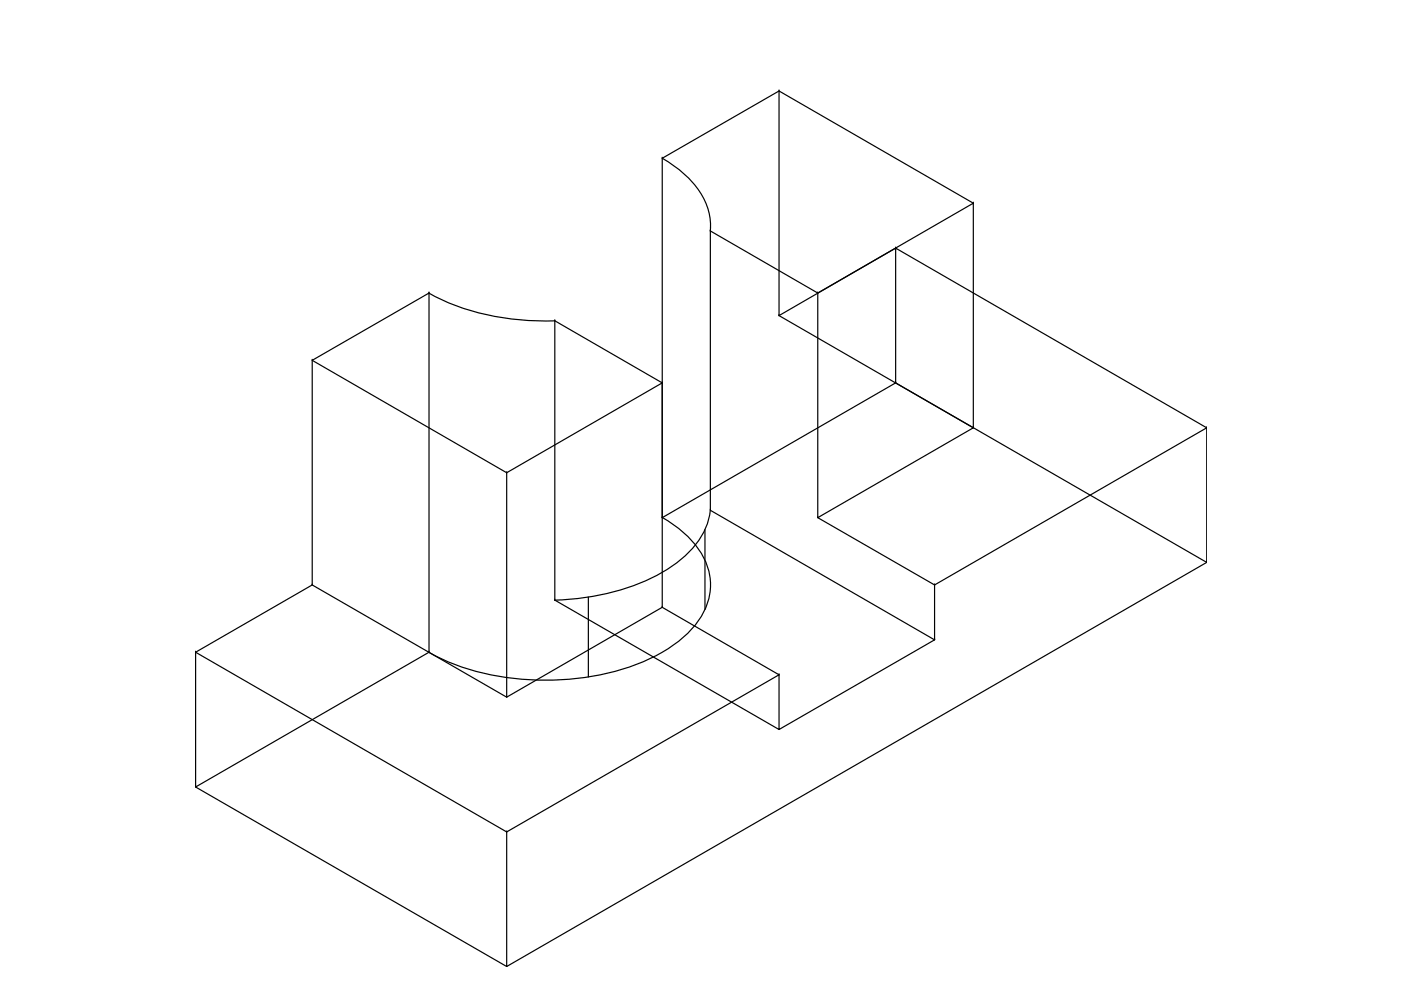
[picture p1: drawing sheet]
<svg xmlns="http://www.w3.org/2000/svg" width="297mm" height="210mm" viewBox="0 0 297 210" stroke-linecap="round" stroke-linejoin="round" font-family="sans-serif">
<!-- layer: 0 -->
<g fill="none" stroke="#000" stroke-width=".25">
<path d="M165.2 19.3l-24.8 14.3v76.2M165.2 19.3h.1M140.4 33.6a20.1 20.1 0 0 1 9.6 10.5 11.9 11.9 0 0 1 .6 4.9M140.4 33.6h.1M150.6 49v59.2l47.5 27.5M150.6 49l22.8 13.1 33-19v47.6M150.6 49h.1M189.9 52.6h.1M189.9 52.6l-24.7 14.3M206.4 43.1l-41.2-23.8v47.6M206.4 43.1h.1M66.2 76.4l41.2 23.8v47.6"/>
<path d="M66.2 76.4l24.8-14.3v76.2l-49.5 28.6v-28.6l24.7-14.3zM66.2 76.4h.1M90.9 62.1a51.5 51.5 0 0 0 26.7 5.9M91 62.1h.1M117.6 68h.1M117.6 68v59.2M117.6 68l22.8 13.2M165.2 66.9l41.2 23.8-33 19.1 24.7 14.2M165.2 66.9h.1M173.4 62.1h.1M173.4 62.1v47.7M140.4 81.2h.1"/>
<path d="M189.9 81.2h.1M189.9 81.2l-49.5 28.6M206.4 90.7h.1M255.8 90.7l-65.9-38.1v28.6l65.9 38M255.8 90.7h.1M107.4 100.2l33-19v47.6M107.4 100.2h.1M140.4 109.7a21.2 21.2 0 0 1 9.3 9.7 12.8 12.8 0 0 1-2.7 13.6 33.4 33.4 0 0 1-17 9.5 57.4 57.4 0 0 1-35.2-2.2l-3.9-2M140.4 109.8h.1M149.5 112.3v16.9M150.6 108.2a15.9 15.9 0 0 1-6.4 10.5 41.9 41.9 0 0 1-21.6 8.2l-5 .4M150.6 108.2h.1"/>
<path d="M173.4 109.8h.1M255.8 119.2h.1M41.5 138.3l65.9 38.1v28.5l-65.9-38M41.5 138.3h.1M66.2 124l41.2 23.8 33-19 24.8 14.3M66.2 124h.1M91 138.3h.1M117.6 127.2h.1M117.6 127.2l47.6 27.5M124.7 126.6v16.9M140.4 128.8h.1M198.1 124h.1"/>
<path d="M198.1 135.7h.1M107.4 147.8h.1M165.2 143.1h.1M165.2 154.7h.1M41.5 166.9h.1M107.4 176.4l57.8-33.3v11.6l32.9-19v-11.7l57.7-33.3v28.5l-148.4 85.7M107.4 176.4h.1M107.4 204.9h.1"/>
</g>
</svg>
